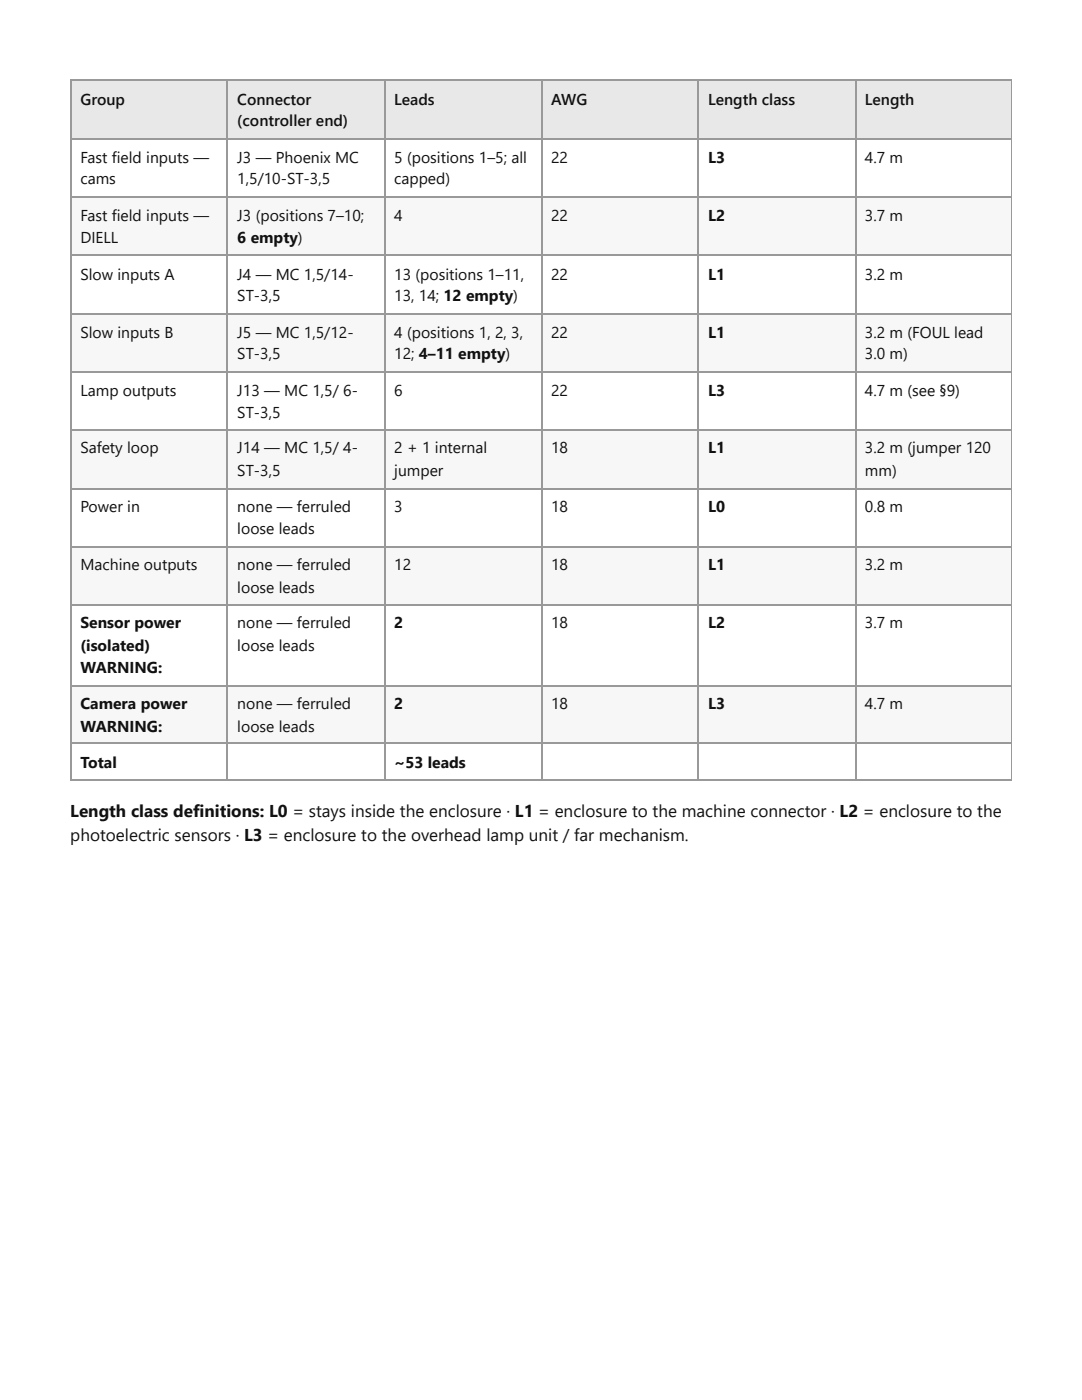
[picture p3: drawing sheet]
<svg xmlns="http://www.w3.org/2000/svg" width="216mm" height="279mm" viewBox="0 0 216 279" stroke-linecap="round" stroke-linejoin="round" font-family="sans-serif">
<defs><g id="words">
<g font-size="3.4" fill="#111">
<text x="14" y="163">Length class definitions: L0 = stays inside the enclosure · L1 = enclosure to the machine connector · L2 = enclosure to the</text>
<text x="14" y="167.7">photoelectric sensors · L3 = enclosure to the overhead lamp unit / far mechanism.</text>
</g>
<g font-size="3.1" fill="#111">
<text x="16" y="20.9">Group</text>
<text x="47.4" y="20.9">Connector</text>
<text x="78.7" y="20.9">Leads</text>
<text x="110" y="20.9">AWG</text>
<text x="141.3" y="20.9">Length class</text>
<text x="172.6" y="20.9">Length</text>
<text x="47.4" y="25.1">(controller end)</text>
<text x="16" y="32.5">Fast field inputs —</text>
<text x="47.4" y="32.5">J3 — Phoenix MC</text>
<text x="78.7" y="32.5">5 (positions 1–5; all</text>
<text x="110" y="32.5">22</text>
<text x="141.3" y="32.5">L3</text>
<text x="172.6" y="32.5">4.7 m</text>
<text x="16" y="36.8">cams</text>
<text x="47.4" y="36.8">1,5/10-ST-3,5</text>
<text x="78.7" y="36.8">capped)</text>
<text x="16" y="44.2">Fast field inputs —</text>
<text x="47.4" y="44.2">J3 (positions 7–10;</text>
<text x="78.7" y="44.2">4</text>
<text x="110" y="44.2">22</text>
<text x="141.3" y="44.2">L2</text>
<text x="172.6" y="44.2">3.7 m</text>
<text x="16" y="48.4">DIELL</text>
<text x="47.4" y="48.4">6 empty)</text>
<text x="16" y="55.8">Slow inputs A</text>
<text x="47.4" y="55.8">J4 — MC 1,5/14-</text>
<text x="78.7" y="55.8">13 (positions 1–11,</text>
<text x="110" y="55.8">22</text>
<text x="141.3" y="55.8">L1</text>
<text x="172.6" y="55.8">3.2 m</text>
<text x="47.4" y="60.1">ST-3,5</text>
<text x="78.7" y="60.1">13, 14; 12 empty)</text>
<text x="16" y="67.5">Slow inputs B</text>
<text x="47.4" y="67.5">J5 — MC 1,5/12-</text>
<text x="47.4" y="71.7">ST-3,5</text>
<text x="78.7" y="67.5">4 (positions 1, 2, 3,</text>
<text x="78.7" y="71.7">12; 4–11 empty)</text>
<text x="110" y="67.5">22</text>
<text x="141.3" y="67.5">L1</text>
<text x="172.6" y="67.5">3.2 m (FOUL lead</text>
<text x="172.6" y="71.7">3.0 m)</text>
<text x="16" y="79.1">Lamp outputs</text>
<text x="47.4" y="79.1">J13 — MC 1,5/ 6-</text>
<text x="47.4" y="83.3">ST-3,5</text>
<text x="78.7" y="79.1">6</text>
<text x="110" y="79.1">22</text>
<text x="141.3" y="79.1">L3</text>
<text x="172.6" y="79.1">4.7 m (see §9)</text>
<text x="16" y="90.5">Safety loop</text>
<text x="47.4" y="90.5">J14 — MC 1,5/ 4-</text>
<text x="47.4" y="95">ST-3,5</text>
<text x="78.7" y="90.5">2 + 1 internal</text>
<text x="78.7" y="95">jumper</text>
<text x="110" y="90.5">18</text>
<text x="141.3" y="90.5">L1</text>
<text x="172.6" y="90.5">3.2 m (jumper 120</text>
<text x="172.6" y="95">mm)</text>
<text x="16" y="102.1">Power in</text>
<text x="47.4" y="102.1">none — ferruled</text>
<text x="47.4" y="106.6">loose leads</text>
<text x="78.7" y="102.1">3</text>
<text x="110" y="102.1">18</text>
<text x="141.3" y="102.1">L0</text>
<text x="172.6" y="102.1">0.8 m</text>
<text x="16" y="113.8">Machine outputs</text>
<text x="47.4" y="113.8">none — ferruled</text>
<text x="78.7" y="113.8">12</text>
<text x="110" y="113.8">18</text>
<text x="141.3" y="113.8">L1</text>
<text x="172.6" y="113.8">3.2 m</text>
<text x="47.4" y="118.3">loose leads</text>
<text x="16" y="125.4">Sensor power</text>
<text x="47.4" y="125.4">none — ferruled</text>
<text x="78.7" y="125.4">2</text>
<text x="110" y="125.4">18</text>
<text x="141.3" y="125.4">L2</text>
<text x="172.6" y="125.4">3.7 m</text>
<text x="16" y="129.9">(isolated)</text>
<text x="47.4" y="129.9">loose leads</text>
<text x="16" y="134.4">WARNING:</text>
<text x="16" y="141.6">Camera power</text>
<text x="47.4" y="141.6">none — ferruled</text>
<text x="78.7" y="141.6">2</text>
<text x="110" y="141.6">18</text>
<text x="141.3" y="141.6">L3</text>
<text x="172.6" y="141.6">4.7 m</text>
<text x="16" y="146">WARNING:</text>
<text x="47.4" y="146">loose leads</text>
<text x="16" y="153.2">Total</text>
<text x="78.7" y="153.2">~53 leads</text>
</g>
</g></defs>
<g fill="#e8e8e8">
<path d="M14.3 16.1h31.2v11.4h-31.2z"/>
<path d="M45.5 16.1h31.2v11.4h-31.2z"/>
<path d="M76.7 16.1h31.2v11.4h-31.2z"/>
<path d="M107.9 16.1h31.5v11.4h-31.5z"/>
<path d="M139.4 16.1h31.3v11.4h-31.3z"/>
<path d="M170.7 16.1h31.3v11.4h-31.3z"/>
</g>
<g fill="#f7f7f7">
<path d="M14.3 39.2h31.2v11.6h-31.2z"/>
<path d="M45.5 39.2h31.2v11.6h-31.2z"/>
<path d="M76.7 39.2h31.2v11.6h-31.2z"/>
<path d="M107.9 39.2h31.5v11.6h-31.5z"/>
<path d="M139.4 39.2h31.3v11.6h-31.3z"/>
<path d="M170.7 39.2h31.3v11.6h-31.3z"/>
<path d="M14.3 62.4h31.2v11.7h-31.2z"/>
<path d="M45.5 62.4h31.2v11.7h-31.2z"/>
<path d="M76.7 62.4h31.2v11.7h-31.2z"/>
<path d="M107.9 62.4h31.5v11.7h-31.5z"/>
<path d="M139.4 62.4h31.3v11.7h-31.3z"/>
<path d="M170.7 62.4h31.3v11.7h-31.3z"/>
<path d="M14.3 85.7h31.2v11.7h-31.2z"/>
<path d="M45.5 85.7h31.2v11.7h-31.2z"/>
<path d="M76.7 85.7h31.2v11.7h-31.2z"/>
<path d="M107.9 85.7h31.5v11.7h-31.5z"/>
<path d="M139.4 85.7h31.3v11.7h-31.3z"/>
<path d="M170.7 85.7h31.3v11.7h-31.3z"/>
<path d="M14.3 109h31.2v11.6h-31.2z"/>
<path d="M45.5 109h31.2v11.6h-31.2z"/>
<path d="M76.7 109h31.2v11.6h-31.2z"/>
<path d="M107.9 109h31.5v11.6h-31.5z"/>
<path d="M139.4 109h31.3v11.6h-31.3z"/>
<path d="M170.7 109h31.3v11.6h-31.3z"/>
<path d="M14.3 136.8h31.2v11.6h-31.2z"/>
<path d="M45.5 136.8h31.2v11.6h-31.2z"/>
<path d="M76.7 136.8h31.2v11.6h-31.2z"/>
<path d="M107.9 136.8h31.5v11.6h-31.5z"/>
<path d="M139.4 136.8h31.3v11.6h-31.3z"/>
<path d="M170.7 136.8h31.3v11.6h-31.3z"/>
</g>
<g fill="none" stroke="#999" stroke-width=".26">
<path d="M14 16h188M14.2 15.9v139.9M45.4 15.9v139.9M76.9 15.9v139.9M108.1 15.9v139.9M139.3 15.9v139.9M170.8 15.9v139.9M14 27.6h188M14 39.3h188M14 50.9h188M14 62.6h188M14 74.2h188"/>
<path d="M14 85.9h188M14 97.5h188M14 109.1h188M14 120.8h188M14 136.9h188M14 148.3h188M14 155.7h188"/>
</g>
<path d="M201.9 15.9v139.9" fill="none" stroke="#999" stroke-width=".2"/>
<use href="#words"/>
</svg>
